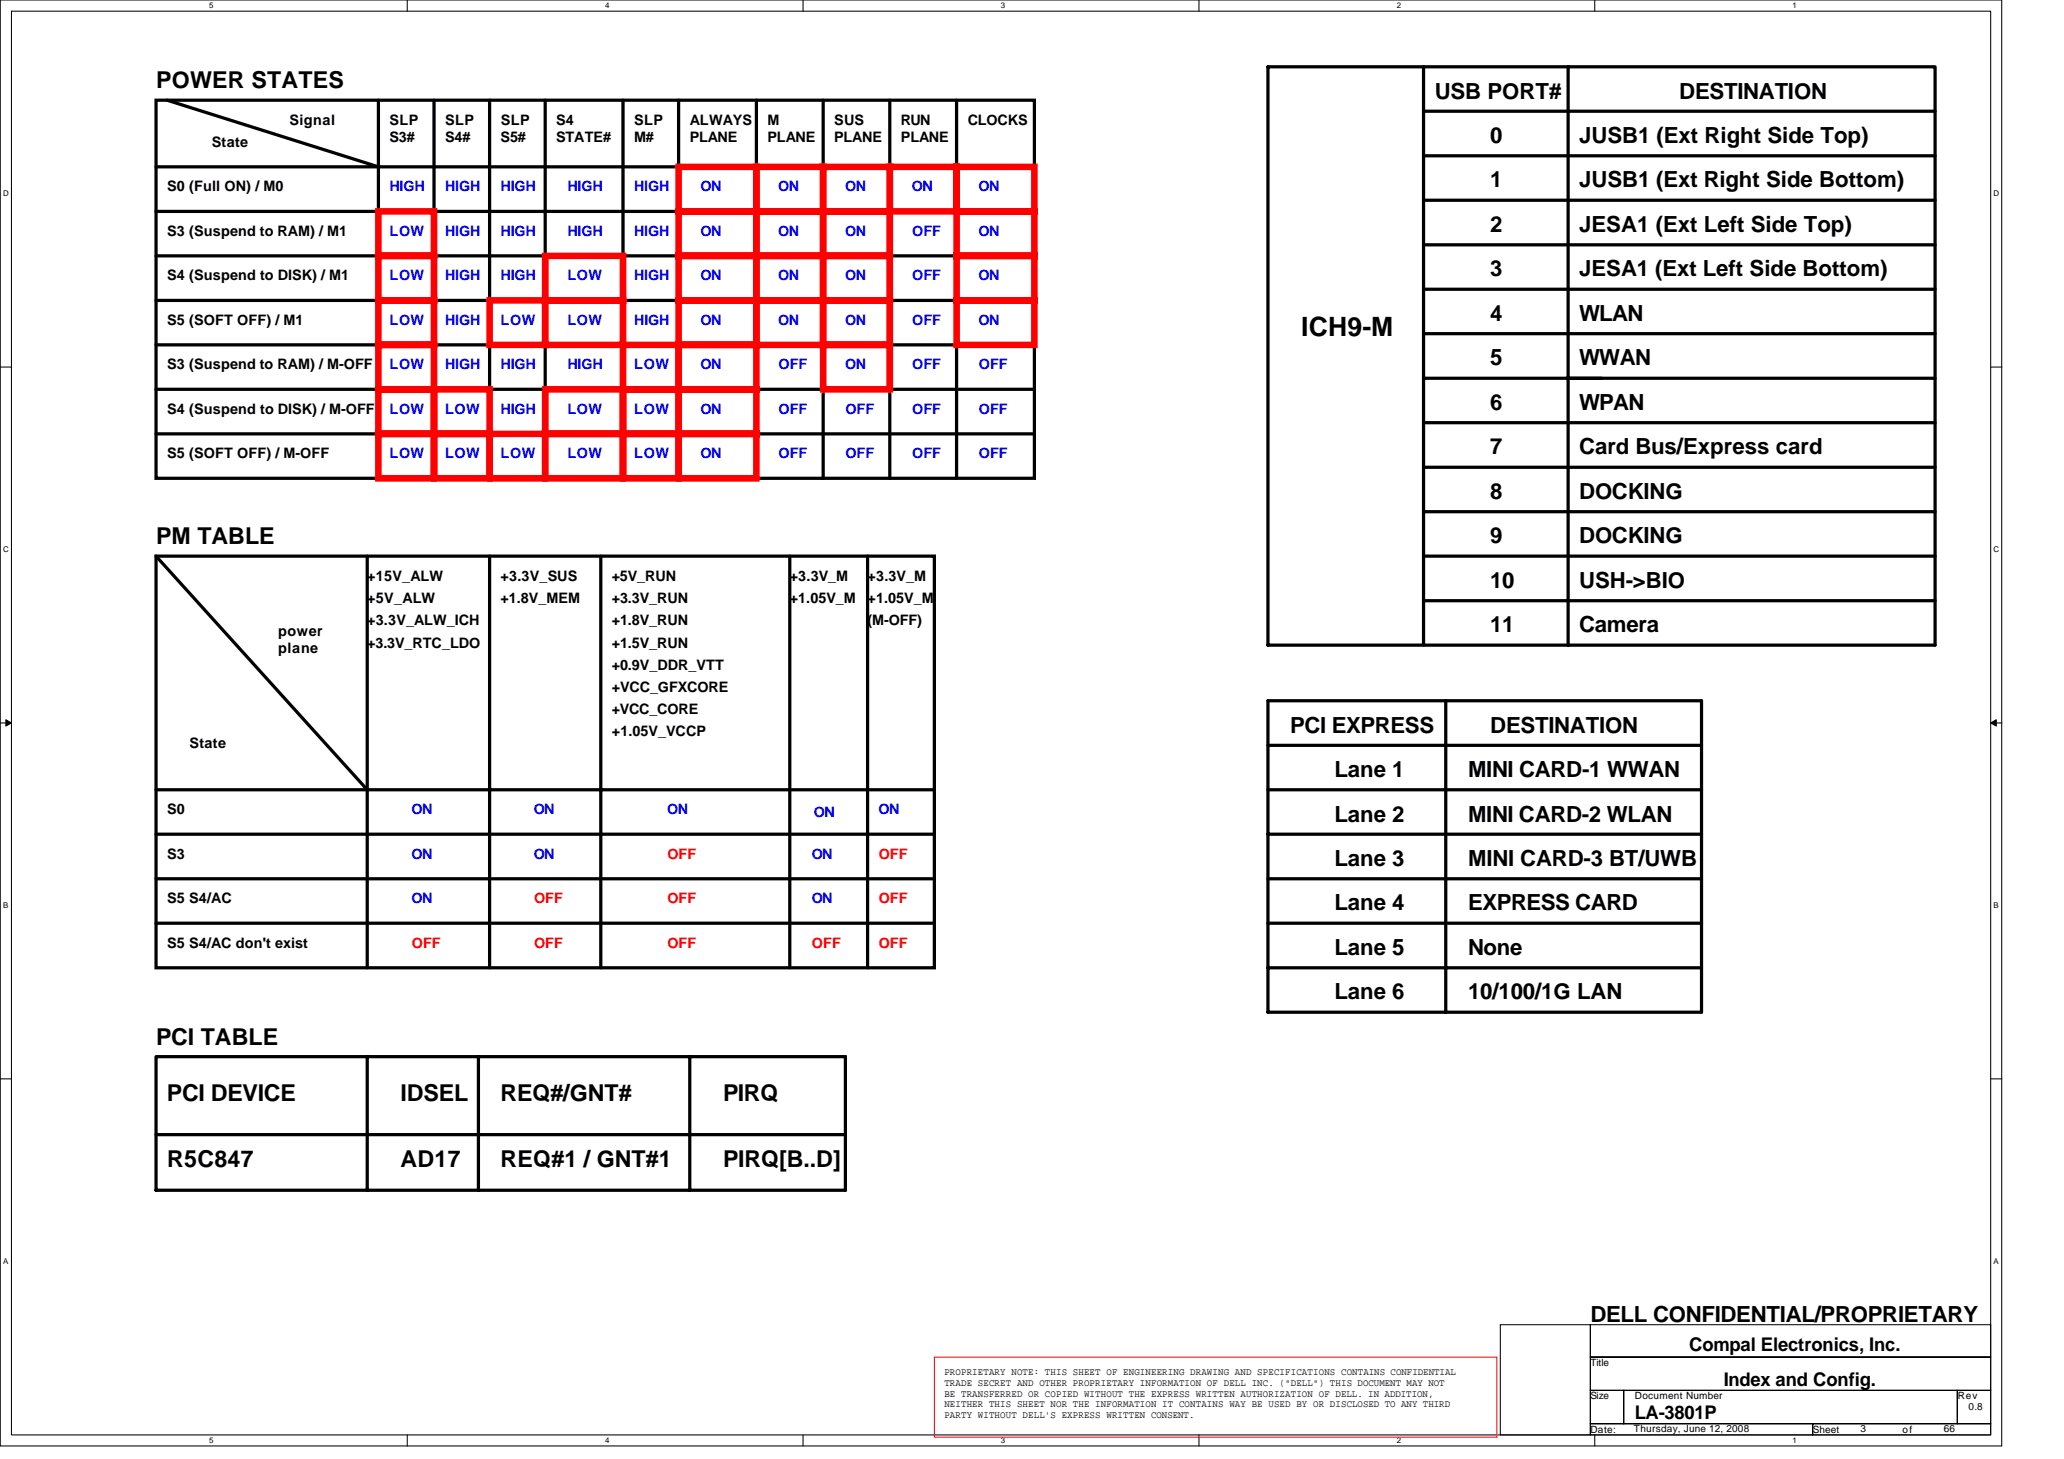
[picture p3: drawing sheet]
<svg xmlns="http://www.w3.org/2000/svg" width="297mm" height="210mm" viewBox="0 0 297 210" stroke-linecap="round" stroke-linejoin="round" font-family="sans-serif">
<defs><g id="words">
<text font-size="3.8" x="187.3" y="48.3">ICH9-M</text>
<g font-size="3.3">
<text x="22.5" y="12.7">POWER STATES</text>
<text x="22.5" y="78.3">PM TABLE</text>
<text x="22.5" y="150.3">PCI TABLE</text>
<text x="24" y="158.3">PCI DEVICE</text>
<text x="57.7" y="158.3">IDSEL</text>
<text x="72" y="158.3">REQ#/GNT#</text>
<text x="104.1" y="158.3">PIRQ</text>
<text x="24" y="167.9">R5C847</text>
<text x="57.7" y="167.9">AD17</text>
<text x="72" y="167.9">REQ#1 / GNT#1</text>
<text x="104.1" y="167.9">PIRQ[B..D]</text>
</g>
<g font-size="3.2">
<text x="206.5" y="14.2">USB PORT#</text>
<text x="241.7" y="14.2">DESTINATION</text>
<text x="214.5" y="20.6">0</text>
<text x="227.3" y="20.6">JUSB1 (Ext Right Side Top)</text>
<text x="214.5" y="27">1</text>
<text x="227.3" y="27">JUSB1 (Ext Right Side Bottom)</text>
<text x="214.5" y="33.4">2</text>
<text x="227.3" y="33.4">JESA1 (Ext Left Side Top)</text>
<text x="214.5" y="39.8">3</text>
<text x="227.3" y="39.8">JESA1 (Ext Left Side Bottom)</text>
<text x="214.5" y="46.2">4</text>
<text x="227.2" y="46.2">WLAN</text>
<text x="214.5" y="52.6">5</text>
<text x="227.3" y="52.6">WWAN</text>
<text x="214.5" y="59">6</text>
<text x="227.3" y="59">WPAN</text>
<text x="214.5" y="65.4">7</text>
<text x="227.3" y="65.4">Card Bus/Express card</text>
<text x="214.5" y="71.8">8</text>
<text x="227.3" y="71.8">DOCKING</text>
<text x="214.5" y="78.2">9</text>
<text x="227.3" y="78.2">DOCKING</text>
<text x="214.5" y="84.6">10</text>
<text x="227.3" y="84.6">USH-&gt;BIO</text>
<text x="214.5" y="91">11</text>
<text x="227.3" y="91">Camera</text>
<text x="185.7" y="105.4">PCI EXPRESS</text>
<text x="214.5" y="105.4">DESTINATION</text>
<text x="192.1" y="111.8">Lane 1</text>
<text x="211.3" y="111.8">MINI CARD-1 WWAN</text>
<text x="192.1" y="118.2">Lane 2</text>
<text x="211.3" y="118.2">MINI CARD-2 WLAN</text>
<text x="192.1" y="124.6">Lane 3</text>
<text x="211.3" y="124.6">MINI CARD-3 BT/UWB</text>
<text x="192.1" y="131">Lane 4</text>
<text x="211.3" y="131">EXPRESS CARD</text>
<text x="192.1" y="137.4">Lane 5</text>
<text x="211.3" y="137.4">None</text>
<text x="192.1" y="143.8">Lane 6</text>
<text x="211.3" y="143.8">10/100/1G LAN</text>
<text x="228.9" y="190.2">DELL CONFIDENTIAL/PROPRIETARY</text>
</g>
<g font-size="2.7">
<text x="243.1" y="194.4">Compal Electronics, Inc.</text>
<text x="248.1" y="199.3">Index and Config.</text>
<text x="235.3" y="204.2">LA-3801P</text>
</g>
<g font-size="2.1">
<text x="41.7" y="17.9">Signal</text>
<text x="56.1" y="17.9">SLP</text>
<text x="64.1" y="17.9">SLP</text>
<text x="72.1" y="17.9">SLP</text>
<text x="80" y="17.9">S4</text>
<text x="91.3" y="17.9">SLP</text>
<text x="99.3" y="17.9">ALWAYS</text>
<text x="110.5" y="17.9">M</text>
<text x="120.1" y="17.9">SUS</text>
<text x="129.7" y="17.9">RUN</text>
<text x="139.3" y="17.9">CLOCKS</text>
<text x="30.5" y="21.1">State</text>
<text x="56" y="20.4">S3#</text>
<text x="64" y="20.4">S4#</text>
<text x="72" y="20.4">S5#</text>
<text x="80" y="20.4">STATE#</text>
<text x="91.2" y="20.4">M#</text>
<text x="99.3" y="20.4">PLANE</text>
<text x="110.5" y="20.4">PLANE</text>
<text x="120.1" y="20.4">PLANE</text>
<text x="129.7" y="20.4">PLANE</text>
<text x="24" y="27.5">S0 (Full ON) / M0</text>
<text x="24" y="33.9">S3 (Suspend to RAM) / M1</text>
<text x="24" y="40.3">S4 (Suspend to DISK) / M1</text>
<text x="24" y="46.7">S5 (SOFT OFF) / M1</text>
<text x="24" y="53.1">S3 (Suspend to RAM) / M-OFF</text>
<text x="24" y="59.5">S4 (Suspend to DISK) / M-OFF</text>
<text x="24" y="65.9">S5 (SOFT OFF) / M-OFF</text>
<text x="52.8" y="83.5">+15V_ALW</text>
<text x="72" y="83.5">+3.3V_SUS</text>
<text x="88.1" y="83.5">+5V_RUN</text>
<text x="113.7" y="83.5">+3.3V_M</text>
<text x="124.9" y="83.5">+3.3V_M</text>
<text x="52.8" y="86.7">+5V_ALW</text>
<text x="52.8" y="89.9">+3.3V_ALW_ICH</text>
<text x="72" y="86.7">+1.8V_MEM</text>
<text x="88" y="89.9">+1.8V_RUN</text>
<text x="88.1" y="86.7">+3.3V_RUN</text>
<text x="113.7" y="86.7">+1.05V_M</text>
<text x="124.9" y="86.7">+1.05V_M</text>
<text x="124.9" y="89.9">(M-OFF)</text>
<text x="40" y="91.5">power</text>
<text x="40" y="94">plane</text>
<text x="52.8" y="93.2">+3.3V_RTC_LDO</text>
<text x="88.1" y="93.2">+1.5V_RUN</text>
<text x="88.1" y="96.4">+0.9V_DDR_VTT</text>
<text x="88.1" y="99.5">+VCC_GFXCORE</text>
<text x="27.3" y="107.5">State</text>
<text x="88" y="105.9">+1.05V_VCCP</text>
<text x="88" y="102.7">+VCC_CORE</text>
<text x="24" y="117.2">S0</text>
<text x="24" y="123.5">S3</text>
<text x="24" y="129.9">S5 S4/AC</text>
<text x="24" y="136.4">S5 S4/AC don't exist</text>
</g>
<g font-size="2.1" fill="#00f">
<text x="56" y="27.5">HIGH</text>
<text x="64" y="27.5">HIGH</text>
<text x="72" y="27.5">HIGH</text>
<text x="81.7" y="27.5">HIGH</text>
<text x="91.3" y="27.5">HIGH</text>
<text x="100.8" y="27.5">ON</text>
<text x="112" y="27.5">ON</text>
<text x="121.6" y="27.5">ON</text>
<text x="131.2" y="27.5">ON</text>
<text x="140.8" y="27.5">ON</text>
<text x="56" y="33.9">LOW</text>
<text x="64" y="33.9">HIGH</text>
<text x="72" y="33.9">HIGH</text>
<text x="81.7" y="33.9">HIGH</text>
<text x="91.3" y="33.9">HIGH</text>
<text x="100.8" y="33.9">ON</text>
<text x="112" y="33.9">ON</text>
<text x="121.6" y="33.9">ON</text>
<text x="131.3" y="33.9">OFF</text>
<text x="140.8" y="33.9">ON</text>
<text x="56" y="40.3">LOW</text>
<text x="64" y="40.3">HIGH</text>
<text x="72" y="40.3">HIGH</text>
<text x="81.7" y="40.3">LOW</text>
<text x="91.3" y="40.3">HIGH</text>
<text x="100.8" y="40.3">ON</text>
<text x="112" y="40.3">ON</text>
<text x="121.6" y="40.3">ON</text>
<text x="131.3" y="40.3">OFF</text>
<text x="140.8" y="40.3">ON</text>
<text x="56" y="46.7">LOW</text>
<text x="64" y="46.7">HIGH</text>
<text x="72" y="46.7">LOW</text>
<text x="81.7" y="46.7">LOW</text>
<text x="91.3" y="46.7">HIGH</text>
<text x="100.8" y="46.7">ON</text>
<text x="112" y="46.7">ON</text>
<text x="121.6" y="46.7">ON</text>
<text x="131.3" y="46.7">OFF</text>
<text x="140.8" y="46.7">ON</text>
<text x="56" y="53.1">LOW</text>
<text x="64" y="53.1">HIGH</text>
<text x="72" y="53.1">HIGH</text>
<text x="81.7" y="53.1">HIGH</text>
<text x="91.3" y="53.1">LOW</text>
<text x="100.8" y="53.1">ON</text>
<text x="112.1" y="53.1">OFF</text>
<text x="121.6" y="53.1">ON</text>
<text x="131.3" y="53.1">OFF</text>
<text x="140.9" y="53.1">OFF</text>
<text x="56" y="59.5">LOW</text>
<text x="64" y="59.5">LOW</text>
<text x="72" y="59.5">HIGH</text>
<text x="81.7" y="59.5">LOW</text>
<text x="91.3" y="59.5">LOW</text>
<text x="100.8" y="59.5">ON</text>
<text x="112.1" y="59.5">OFF</text>
<text x="121.7" y="59.5">OFF</text>
<text x="131.3" y="59.5">OFF</text>
<text x="140.9" y="59.5">OFF</text>
<text x="56" y="65.9">LOW</text>
<text x="64" y="65.9">LOW</text>
<text x="72" y="65.9">LOW</text>
<text x="81.7" y="65.9">LOW</text>
<text x="91.3" y="65.9">LOW</text>
<text x="100.8" y="65.9">ON</text>
<text x="112.1" y="65.9">OFF</text>
<text x="121.7" y="65.9">OFF</text>
<text x="131.3" y="65.9">OFF</text>
<text x="140.9" y="65.9">OFF</text>
<text x="59.2" y="117.2">ON</text>
<text x="76.8" y="117.2">ON</text>
<text x="96" y="117.2">ON</text>
<text x="117.1" y="117.5">ON</text>
<text x="126.4" y="117.2">ON</text>
<text x="59.2" y="123.5">ON</text>
<text x="76.8" y="123.5">ON</text>
<text x="116.8" y="123.5">ON</text>
<text x="59.2" y="129.9">ON</text>
<text x="116.8" y="129.9">ON</text>
</g>
<g font-size="2.1" fill="#f00">
<text x="96.1" y="123.5">OFF</text>
<text x="126.5" y="123.5">OFF</text>
<text x="76.9" y="129.9">OFF</text>
<text x="96.1" y="129.9">OFF</text>
<text x="126.5" y="129.9">OFF</text>
<text x="59.3" y="136.4">OFF</text>
<text x="76.9" y="136.4">OFF</text>
<text x="96.1" y="136.4">OFF</text>
<text x="116.9" y="136.4">OFF</text>
<text x="126.5" y="136.4">OFF</text>
</g>
<g font-size="1.4">
<text x="135.9" y="197.8">PROPRIETARY NOTE: THIS SHEET OF ENGINEERING DRAWING AND SPECIFICATIONS CONTAINS CONFIDENTIAL</text>
<text x="228.9" y="196.5">Title</text>
<text x="135.9" y="199.4">TRADE SECRET AND OTHER PROPRIETARY INFORMATION OF DELL INC. (&quot;DELL&quot;) THIS DOCUMENT MAY NOT</text>
<text x="135.9" y="200.9">BE TRANSFERRED OR COPIED WITHOUT THE EXPRESS WRITTEN AUTHORIZATION OF DELL. IN ADDITION,</text>
<text x="135.9" y="202.5">NEITHER THIS SHEET NOR THE INFORMATION IT CONTAINS WAY BE USED BY OR DISCLOSED TO ANY THIRD</text>
<text x="228.9" y="201.3">Size</text>
<text x="235.3" y="201.3">Document Number</text>
<text x="281.7" y="201.3">Rev</text>
<text x="283.3" y="202.9">0.8</text>
<text x="135.9" y="204">PARTY WITHOUT DELL'S EXPRESS WRITTEN CONSENT.</text>
<text x="228.9" y="206.1">Date:</text>
<text x="235.1" y="206">Thursday, June 12, 2008</text>
<text x="260.9" y="206.1">Sheet</text>
<text x="267.8" y="206">3</text>
<text x="273.8" y="206.1">of</text>
<text x="279.8" y="206">66</text>
</g>
<g font-size="1.1">
<text x="30.1" y="1.2">5</text>
<text x="87.1" y="1.2">4</text>
<text x="144" y="1.2">3</text>
<text x="201" y="1.2">2</text>
<text x="258" y="1.2">1</text>
<text x=".4" y="28.2">D</text>
<text x="286.9" y="28.2">D</text>
<text x=".4" y="79.4">C</text>
<text x="286.9" y="79.4">C</text>
<text x=".4" y="130.6">B</text>
<text x="286.9" y="130.6">B</text>
<text x=".4" y="181.8">A</text>
<text x="286.9" y="181.8">A</text>
<text x="30.1" y="207.6">5</text>
<text x="87.1" y="207.6">4</text>
<text x="144" y="207.6">3</text>
<text x="201" y="207.6">2</text>
<text x="258" y="207.6">1</text>
</g>
</g></defs>
<path d="M0 0h288.1v208h-288.1zM1.6 1.6h284.9v204.8h-284.9z" fill="none" stroke="#000" stroke-width=".15"/>
<g fill="#fff">
<path d="M30.1 .2h.6v1.2h-.6z"/>
<path d="M30.1 206.6h.6v1.3h-.6z"/>
</g>
<path d="M58.6 0v1.6M58.6 206.4v1.6" fill="none" stroke="#000" stroke-width=".15"/>
<g fill="#fff">
<path d="M87.1 .2h.6v1.2h-.6z"/>
<path d="M87.1 206.6h.6v1.3h-.6z"/>
</g>
<path d="M115.6 0v1.6M115.6 206.4v1.6" fill="none" stroke="#000" stroke-width=".15"/>
<g fill="#fff">
<path d="M144 .2h.6v1.2h-.6z"/>
<path d="M144 206.6h.6v1.3h-.6z"/>
</g>
<path d="M172.5 0v1.6M172.5 206.4v1.6" fill="none" stroke="#000" stroke-width=".15"/>
<g fill="#fff">
<path d="M201 .2h.6v1.2h-.6z"/>
<path d="M201 206.6h.6v1.3h-.6z"/>
</g>
<path d="M229.5 0v1.6M229.5 206.4v1.6" fill="none" stroke="#000" stroke-width=".15"/>
<g fill="#fff">
<path d="M258 .2h.6v1.2h-.6z"/>
<path d="M258 206.6h.6v1.3h-.6z"/>
<path d="M.4 27.2h.8v1.3h-.8z"/>
<path d="M286.9 27.2h.8v1.3h-.8z"/>
<path d="M.4 78.4h.8v1.3h-.8z"/>
<path d="M286.9 78.4h.8v1.3h-.8z"/>
</g>
<path d="M0 52.8h1.6M286.5 52.8h1.6" fill="none" stroke="#000" stroke-width=".15"/>
<g fill="#fff">
<path d="M.4 129.6h.8v1.3h-.8z"/>
<path d="M286.9 129.6h.7v1.3h-.7z"/>
</g>
<path d="M0 104h1.6M286.5 104h1.6" fill="none" stroke="#000" stroke-width=".15"/>
<path d="M.8 103.5l.8 .5-.8 .5zM286.5 104l.8-.5v1z" fill="#000" stroke="#000" stroke-width=".14"/>
<g fill="#fff">
<path d="M.4 180.8h.8v1.3h-.8z"/>
<path d="M286.9 180.8h.7v1.3h-.7z"/>
</g>
<path d="M0 155.2h1.6M286.5 155.2h1.6M215.9 190.6h13v15.8h-13zM228.9 190.6h57.6v4.6h-57.6zM228.9 195.2h57.6v4.8h-57.6zM228.9 204.8h32v1.6h-32zM228.9 200h4.8v4.8h-4.8zM233.7 200h48v4.8h-48zM260.9 204.8h25.6v1.6h-25.6zM281.7 200h4.8v4.8h-4.8z" fill="none" stroke="#000" stroke-width=".15"/>
<path d="M134.5 195.2h80.9v11.6h-80.9z" fill="none" stroke="#f00" stroke-width=".15"/>
<g fill="none" stroke="#000" stroke-width=".47">
<path d="M22.5 14.4h126.4v54.4h-126.4zM24 14.4l30.5 9.6M54.5 14.4v54.4M62.5 14.4v54.4M70.5 14.4v54.4M78.5 14.4v54.4M89.7 14.4v54.4M97.7 14.4v54.4M108.9 14.4v54.4M118.5 14.4v54.4M128.1 14.4v54.4M137.7 14.4v54.4"/>
<path d="M182.5 9.6h96v83.2h-96zM204.9 9.6v83.2M204.9 16h73.6M225.7 9.6v83.2M22.5 30.4h126.4M22.5 24h126.4M22.5 36.8h126.4M204.9 22.4h73.6M204.9 35.2h73.6M204.9 28.8h73.6M22.5 56h126.4M22.5 43.2h126.4"/>
<path d="M22.5 49.6h126.4M204.9 54.4h73.6M204.9 41.6h73.6M204.9 48h73.6M22.5 62.4h126.4M204.9 73.6h73.6M204.9 67.2h73.6M204.9 60.8h73.6M22.5 80h112v59.2h-112zM22.5 80l30.3 33.6M52.8 80v59.2M70.5 80v59.2"/>
<path d="M86.5 80v59.2M113.7 80v59.2M124.9 80v59.2M204.9 86.4h73.6M204.9 80h73.6M22.5 113.6h112M182.5 100.8h62.4v44.8h-62.4zM182.5 113.6h62.4M182.5 107.2h62.4M208.1 100.8v44.8M22.5 132.8h112M22.5 126.4h112"/>
<path d="M22.5 120h112M182.5 132.8h62.4M182.5 126.4h62.4M182.5 120h62.4M182.5 139.2h62.4M22.5 152h99.2v19.2h-99.2zM52.8 152v19.2M68.9 152v19.2M99.3 152v19.2M22.5 163.2h99.2"/>
</g>
<g fill="none" stroke="#f00" stroke-width=".95">
<path d="M54.5 36.8h8v6.4h-8zM54.5 30.4h8v6.4h-8zM78.5 36.8h11.2v6.4h-11.2zM97.7 36.8h11.2v6.4h-11.2zM97.7 30.4h11.2v6.4h-11.2zM97.7 24h11.2v6.4h-11.2zM108.9 36.8h9.6v6.4h-9.6zM108.9 30.4h9.6v6.4h-9.6zM108.9 24h9.6v6.4h-9.6zM118.5 36.8h9.6v6.4h-9.6zM118.5 30.4h9.6v6.4h-9.6zM118.5 24h9.6v6.4h-9.6z"/>
<path d="M128.1 24h9.6v6.4h-9.6zM137.7 24h11.2v6.4h-11.2zM137.7 30.4h11.2v6.4h-11.2zM137.7 36.8h11.2v6.4h-11.2zM54.5 56h8v6.4h-8zM54.5 49.6h8v6.4h-8zM54.5 43.2h8v6.4h-8zM62.5 56h8v6.4h-8zM70.5 43.2h8v6.4h-8zM78.5 56h11.2v6.4h-11.2zM78.5 43.2h11.2v6.4h-11.2zM89.7 56h8v6.4h-8z"/>
<path d="M89.7 49.6h8v6.4h-8zM97.7 56h11.2v6.4h-11.2zM97.7 49.6h11.2v6.4h-11.2zM97.7 43.2h11.2v6.4h-11.2zM108.9 43.2h9.6v6.4h-9.6zM118.5 49.6h9.6v6.4h-9.6zM118.5 43.2h9.6v6.4h-9.6zM137.7 43.2h11.2v6.4h-11.2zM54.5 62.4h8v6.4h-8zM62.5 62.4h8v6.4h-8zM70.5 62.4h8v6.4h-8zM78.5 62.4h11.2v6.4h-11.2z"/>
<path d="M89.7 62.4h8v6.4h-8zM97.7 62.4h11.2v6.4h-11.2z"/>
</g>
<use href="#words"/>
</svg>
